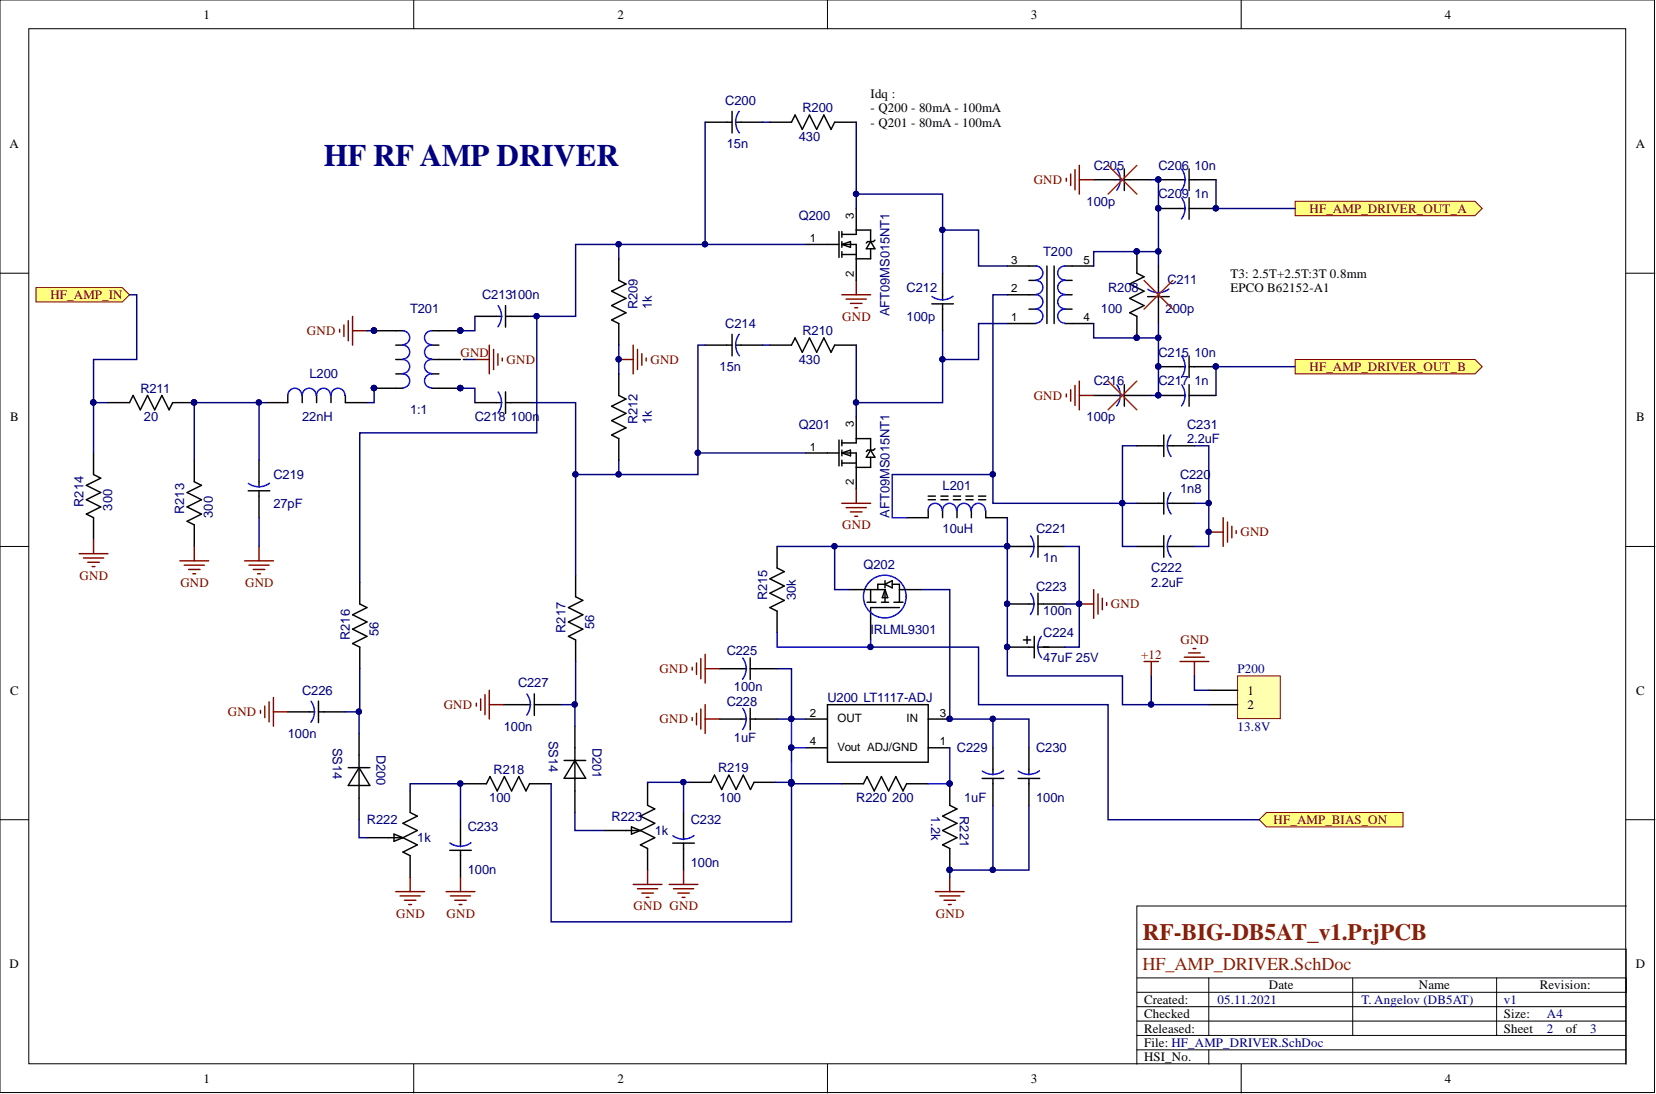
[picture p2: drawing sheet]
<svg xmlns="http://www.w3.org/2000/svg" width="292mm" height="193mm" viewBox="0 0 292 193" stroke-linecap="round" stroke-linejoin="round" font-family="sans-serif">
<defs><g id="words">
<text font-size="5.5" fill="#000080" x="57.1" y="29.2">HF RF AMP DRIVER</text>
<text font-size="4.1" fill="#85200c" x="201.5" y="165.7">RF-BIG-DB5AT_v1.PrjPCB</text>
<text font-size="3.2" fill="#85200c" x="201.5" y="171.1">HF_AMP_DRIVER.SchDoc</text>
<g font-size="2.3">
<text x="35.9" y="3.3">1</text>
<text x="108.9" y="3.3">2</text>
<text x="181.8" y="3.3">3</text>
<text x="254.8" y="3.3">4</text>
<text x="153.6" y="17.2">Idq :</text>
<text x="153.6" y="19.8">- Q200 - 80mA - 100mA</text>
<text x="153.6" y="22.3">- Q201 - 80mA - 100mA</text>
<text x="1.7" y="26.1">A</text>
<text x="288.5" y="26.1">A</text>
<text x="217" y="49">T3: 2.5T+2.5T:3T 0.8mm</text>
<text x="217" y="51.5">EPCO B62152-A1</text>
<text x="1.8" y="74.3">B</text>
<text x="288.6" y="74.3">B</text>
<text x="1.8" y="122.5">C</text>
<text x="220.1" y="122.5">1</text>
<text x="220.1" y="125.1">2</text>
<text x="288.6" y="122.5">C</text>
<text x="1.7" y="170.7">D</text>
<text x="288.5" y="170.7">D</text>
<text x="201.8" y="177.1">Created:</text>
<text x="201.8" y="179.6">Checked</text>
<text x="223.8" y="174.5">Date</text>
<text x="250.3" y="174.5">Name</text>
<text x="265.3" y="179.6">Size:</text>
<text x="271.6" y="174.5">Revision:</text>
<text x="201.8" y="184.7">File: HF_AMP_DRIVER.SchDoc</text>
<text x="201.8" y="182.1">Released:</text>
<text x="265.3" y="182.1">Sheet</text>
<text x="276.2" y="182.1">of</text>
<text x="35.9" y="191">1</text>
<text x="108.9" y="191">2</text>
<text x="181.8" y="191">3</text>
<text x="201.8" y="187.2">HSI_No.</text>
<text x="254.8" y="191">4</text>
</g>
<g font-size="2.3" fill="#000080">
<text x="127.9" y="18.5">C200</text>
<text x="141.6" y="19.8">R200</text>
<text x="128.2" y="26.1">15n</text>
<text x="140.9" y="24.9">430</text>
<text x="192.9" y="29.9">C205</text>
<text x="204.3" y="29.9">C206</text>
<text x="210.7" y="29.9">10n</text>
<text x="204.3" y="35">C209</text>
<text x="210.7" y="35">1n</text>
<text x="140.9" y="38.8">Q200</text>
<text x="191.6" y="36.3">100p</text>
<text x="184" y="45.1">T200</text>
<text x="85" y="52.8">C213100n</text>
<text x="159.9" y="51.5">C212</text>
<text x="195.5" y="51.5">R208</text>
<text x="205.9" y="50.1">C211</text>
<text x="72.3" y="55.3">T201</text>
<text x="112.4" y="54.5" transform="rotate(-90 112.4 54.5)">R209</text>
<text x="115" y="54.5" transform="rotate(-90 115 54.5)">1k</text>
<text x="127.9" y="57.8">C214</text>
<text x="141.6" y="59.1">R210</text>
<text x="156.9" y="55.8" transform="rotate(-90 156.9 55.8)">AFT09MS015NT1</text>
<text x="159.9" y="56.6">100p</text>
<text x="194.2" y="55.3">100</text>
<text x="205.6" y="55.3">200p</text>
<text x="126.9" y="65.4">15n</text>
<text x="140.9" y="64.2">430</text>
<text x="204.3" y="62.9">C215</text>
<text x="210.7" y="62.9">10n</text>
<text x="24.8" y="69.2">R211</text>
<text x="54.6" y="66.7">L200</text>
<text x="192.9" y="68">C216</text>
<text x="204.3" y="68">C217</text>
<text x="210.7" y="68">1n</text>
<text x="25.4" y="74.3">20</text>
<text x="53.3" y="74.3">22nH</text>
<text x="72.3" y="73.1">1:1</text>
<text x="83.8" y="74.3">C218</text>
<text x="90.1" y="74.3">100n</text>
<text x="112.4" y="74.8" transform="rotate(-90 112.4 74.8)">R212</text>
<text x="115" y="74.8" transform="rotate(-90 115 74.8)">1k</text>
<text x="140.9" y="75.6">Q201</text>
<text x="191.6" y="74.3">100p</text>
<text x="209.4" y="75.6">C231</text>
<text x="209.4" y="78.1">2.2uF</text>
<text x="14.7" y="89.4" transform="rotate(-90 14.7 89.4)">R214</text>
<text x="48.2" y="84.5">C219</text>
<text x="48.2" y="89.5">27pF</text>
<text x="166.3" y="86.4">L201</text>
<text x="208.1" y="84.5">C220</text>
<text x="208.1" y="87">1n8</text>
<text x="19.8" y="90" transform="rotate(-90 19.8 90)">300</text>
<text x="32.5" y="90.6" transform="rotate(-90 32.5 90.6)">R213</text>
<text x="37.6" y="91.3" transform="rotate(-90 37.6 91.3)">300</text>
<text x="156.9" y="91.3" transform="rotate(-90 156.9 91.3)">AFT09MS015NT1</text>
<text x="166.3" y="94">10uH</text>
<text x="182.8" y="94">C221</text>
<text x="152.3" y="100.3">Q202</text>
<text x="184" y="99.1">1n</text>
<text x="203.1" y="101">C222</text>
<text x="135.3" y="105.9" transform="rotate(-90 135.3 105.9)">R215</text>
<text x="140.4" y="105.9" transform="rotate(-90 140.4 105.9)">30k</text>
<text x="182.8" y="104.2">C223</text>
<text x="203.1" y="103.5">2.2uF</text>
<text x="61.7" y="112.9" transform="rotate(-90 61.7 112.9)">R216</text>
<text x="66.8" y="112.2" transform="rotate(-90 66.8 112.2)">56</text>
<text x="99.8" y="111.6" transform="rotate(-90 99.8 111.6)">R217</text>
<text x="104.8" y="110.9" transform="rotate(-90 104.8 110.9)">56</text>
<text x="153.6" y="111.8">I</text>
<text x="154.2" y="111.8">RLML9301</text>
<text x="184" y="108.6">100n</text>
<text x="184" y="112.4">C224</text>
<text x="128.2" y="115.6">C225</text>
<text x="184" y="116.9">47uF 25V</text>
<text x="218.3" y="118.7">P200</text>
<text x="53.3" y="122.5">C226</text>
<text x="91.4" y="121.3">C227</text>
<text x="128.2" y="124.5">C228</text>
<text x="129.5" y="121.9">100n</text>
<text x="146" y="123.8">U200 LT1117-ADJ</text>
<text x="50.8" y="130.1">100n</text>
<text x="58.7" y="131.9" transform="rotate(90 58.7 131.9)">SS14</text>
<text x="88.8" y="128.9">100n</text>
<text x="96.8" y="130.6" transform="rotate(90 96.8 130.6)">SS14</text>
<text x="104.5" y="131.9" transform="rotate(90 104.5 131.9)">D201</text>
<text x="129.5" y="130.8">1uF</text>
<text x="218.3" y="128.9">13.8V</text>
<text x="66.4" y="133.2" transform="rotate(90 66.4 133.2)">D200</text>
<text x="87.1" y="136.5">R218</text>
<text x="126.7" y="136.2">R219</text>
<text x="168.8" y="132.7">C229</text>
<text x="182.8" y="132.7">C230</text>
<text x="86.3" y="141.5">100</text>
<text x="126.9" y="141.5">100</text>
<text x="151" y="141.5">R220</text>
<text x="157.4" y="141.5">200</text>
<text x="164.2" y="143.9" transform="rotate(90 164.2 143.9)">1.2k</text>
<text x="169.3" y="143.9" transform="rotate(90 169.3 143.9)">R221</text>
<text x="170.1" y="141.5">1uF</text>
<text x="182.8" y="141.5">100n</text>
<text x="64.7" y="145.3">R222</text>
<text x="73.6" y="148.6">1k</text>
<text x="82.5" y="146.6">C233</text>
<text x="107.9" y="144.8">R223</text>
<text x="115.5" y="147.3">1k</text>
<text x="121.8" y="145.3">C232</text>
<text x="82.5" y="154.2">100n</text>
<text x="121.8" y="153">100n</text>
<text x="214.7" y="177.1">05.11.2021</text>
<text x="240.1" y="177.1">T. Angelov (DB5AT)</text>
<text x="265.3" y="177.1">v1</text>
<text x="272.9" y="179.6">A4</text>
<text x="272.9" y="182.1">2</text>
<text x="280.5" y="182.1">3</text>
</g>
<g font-size="2.3" fill="#800000">
<text x="182.3" y="32.5">GND</text>
<text x="231" y="37.5">HF_AMP_DRIVER_OUT_A</text>
<text x="8.9" y="52.8">HF_AMP_IN</text>
<text x="54.2" y="59.1">GND</text>
<text x="148.6" y="56.6">GND</text>
<text x="81.2" y="62.9">GND</text>
<text x="89.3" y="64.2">GND</text>
<text x="114.7" y="64.2">GND</text>
<text x="231" y="65.4">HF_AMP_DRIVER_OUT_B</text>
<text x="182.3" y="70.5">GND</text>
<text x="148.6" y="93.3">GND</text>
<text x="218.8" y="94.6">GND</text>
<text x="14" y="102.2">GND</text>
<text x="31.8" y="103.5">GND</text>
<text x="43.2" y="103.5">GND</text>
<text x="196" y="107.3">GND</text>
<text x="208.2" y="113.6">GND</text>
<text x="116.3" y="118.7">GND</text>
<text x="201.3" y="116.2">+12</text>
<text x="78.3" y="125.1">GND</text>
<text x="40.2" y="126.3">GND</text>
<text x="116.3" y="127.6">GND</text>
<text x="224.6" y="145.3">HF_AMP_BIAS_ON</text>
<text x="69.9" y="161.8">GND</text>
<text x="78.8" y="161.8">GND</text>
<text x="111.8" y="160.6">GND GND</text>
<text x="165.1" y="161.8">GND</text>
</g>
<g font-size="2">
<text x="150.6" y="38.6" transform="rotate(-90 150.6 38.6)">3</text>
<text x="142.8" y="42.7">1</text>
<text x="178.4" y="46.5">3</text>
<text x="191.1" y="46.5">5</text>
<text x="150.6" y="48.8" transform="rotate(-90 150.6 48.8)">2</text>
<text x="178.4" y="51.6">2</text>
<text x="178.4" y="56.6">1</text>
<text x="191.1" y="56.6">4</text>
<text x="150.6" y="75.3" transform="rotate(-90 150.6 75.3)">3</text>
<text x="142.8" y="79.5">1</text>
<text x="150.6" y="85.6" transform="rotate(-90 150.6 85.6)">2</text>
<text x="142.8" y="131.5">4</text>
<text x="142.8" y="126.4">2</text>
<text x="147.7" y="127.4">OUT</text>
<text x="159.9" y="127.4">IN</text>
<text x="165.8" y="126.4">3</text>
<text x="165.8" y="131.5">1</text>
<text x="147.7" y="132.5">Vout ADJ/GND</text>
</g>
</g></defs>
<g fill="#fff" stroke="#000" stroke-width=".18">
<path d="M0 0h291.8v192.7h-291.8z"/>
<path d="M5.1 5.1h281.7v182.5h-281.7z"/>
</g>
<g fill="none" stroke="#000" stroke-width=".18">
<path d="M73 0v5.1M146 0v5.1M218.9 0v5.1M0 48.2h5.1M286.8 48.2h5.1M0 96.4h5.1M286.8 96.4h5.1M0 144.6h5.1M286.8 159.8h-86.3v27.9M286.8 144.6h5.1M200.5 167.4h86.3v20.3M200.5 177.6h86.3"/>
<path d="M200.5 175h86.3M200.5 172.5h86.3M213.2 172.5v10.1M238.6 172.5v10.1M264 172.5v10.1M73 187.7v5.1M146 187.7v5.1M200.5 182.6h86.3M200.5 180.1h86.3M200.5 185.2h86.3M213.2 185.2v2.5M218.9 187.7v5.1"/>
</g>
<g fill="none" stroke="#000" stroke-width=".25">
<path d="M129.1 19.7v3.8M124.4 21.6h4.7M129.8 21.6h4.7M135.8 21.6h3.8l.6-1.3 1.3 2.5 1.3-2.5 1.3 2.5 1.2-2.5 1.3 2.5 .6-1.2h3.8M192.9 31.7h4.8M198.3 31.7h4.8M198.3 29.8v3.8M204.3 36.8h4.8M204.3 31.7h4.8M209.7 36.8h4.8M209.7 29.8v3.8M209.7 34.9v3.8"/>
<path d="M209.7 31.7h4.8M66 58.3h5.1M76.2 58.3h5M83.8 55.8h4.7M89.2 53.9v3.8M89.2 55.8h4.7M109.1 45.7v3.8l1.3 .6-2.5 1.3 2.5 1.2-2.5 1.3 2.5 1.3-2.5 1.2 1.2 .7v3.8M129.1 59v3.8M164.4 53.6h3.8M166.3 48.2v4.8M166.3 53.6v4.7M177.7 52h5.1"/>
<path d="M177.7 57.1h5.1M177.7 46.9h5.1M181.5 49.5h1.3M181.5 54.5h1.3M184.7 46.9v10.2M185.9 46.9v10.2M187.8 49.5h1.3M187.8 52h1.3M187.8 54.5h1.3M187.8 57.1h5.1M187.8 46.9h5.1M200.5 44.4v3.8l1.3 .6-2.5 1.3 2.5 1.3-2.5 1.2 2.5 1.3-2.5 1.3 1.2 .6v3.8"/>
<path d="M202.4 52.3h3.8M204.3 46.9v4.8M204.3 52.3v4.8M16.5 79.9v3.8l1.3 .6-2.6 1.3 2.6 1.3-2.6 1.2 2.6 1.3-2.6 1.3 1.3 .6v3.8M19 71h3.8l.7-1.2 1.2 2.5 1.3-2.5 1.3 2.5 1.3-2.5 1.2 2.5 .7-1.3h3.8M50.8 69.8v1.2h-3.8M53.3 69.8v1.2M55.8 69.8v1.2M58.4 69.8v1.2M60.9 69.8v1.2h3.8M66 68.5h5.1M69.8 60.9h1.3"/>
<path d="M69.8 65.9h1.3M69.8 63.4h1.3M76.2 60.9h1.2M76.2 65.9h1.2M76.2 63.4h5M76.2 68.5h5M81.7 63.4h.5M83.8 71h4.7M89.2 71h4.7M89.2 69.1v3.8M109.1 65.9v3.9l1.3 .6-2.5 1.3 2.5 1.2-2.5 1.3 2.5 1.3-2.5 1.2 1.2 .7v3.8M124.4 60.9h4.7"/>
<path d="M129.8 60.9h4.7M135.8 60.9h3.8l.6-1.3 1.3 2.5 1.3-2.5 1.3 2.5 1.2-2.5 1.3 2.5 .6-1.2h3.8M192.9 69.8h4.8M198.3 69.8h4.8M198.3 67.9v3.8M204.3 69.8h4.8M204.3 64.7h4.8M209.7 62.8v3.8M209.7 67.9v3.8M209.7 69.8h4.8M209.7 64.7h4.8M34.3 81.2v3.8l1.2 .6-2.5 1.3 2.5 1.2-2.5 1.3 2.5 1.3-2.5 1.3 1.3 .6v3.8"/>
<path d="M43.8 86.6h3.8M45.7 81.2v4.7M45.7 86.6v4.7M137.1 96.4v3.8l1.2 .6-2.5 1.3 2.5 1.3-2.5 1.2 2.5 1.3-2.5 1.3 1.3 .6v3.8M163.7 87.5h1.3M163.7 88.1h1.3M163.7 90v1.3h-3.8M166 87.5h1.2M166 88.1h1.2M166.3 90v1.3M168.2 87.5h1.2M168.2 88.1h1.2"/>
<path d="M168.8 90v1.3M170.4 87.5h1.2M170.4 88.1h1.2M171.3 90v1.3M172.6 87.5h1.3M172.6 88.1h1.3M173.9 90v1.3h3.8M177.7 96.4h4.8M183.1 96.4h4.7M183.1 94.5v3.8M200.5 96.4h4.8M200.5 88.8h4.8"/>
<path d="M205.3 86.9v3.8M205.3 94.5v3.8M205.9 96.4h4.8M205.9 88.8h4.8M63.5 102.7v3.8l1.2 .7-2.5 1.2 2.5 1.3-2.5 1.3 2.5 1.2-2.5 1.3 1.3 .6v3.9M101.5 101.5v3.8l1.3 .6-2.5 1.3 2.5 1.2-2.5 1.3 2.5 1.3-2.5 1.2 1.2 .7v3.8M126.9 118h4.8M132.3 116v3.9M132.3 118h4.8M149.8 104h6.3M152.9 106.2h1.6M153.6 104v2.2"/>
<path d="M155.5 106.2h1.2M156.1 103.1l1.3-.7v1.3zM156.1 104l.5 1.4h-1zM156.1 102.4v1.3M156.1 104v2.2M156.1 103.1h-1.3v.9M157.4 103.1h1.2v3.1M157.7 106.2h1.6M158.6 107.2h-5v5.7M158.6 104h3.9M177.7 106.5h4.8M177.7 114.1h4.7"/>
<path d="M180.5 112.9h1.3M181.2 112.2v1.3M182.4 112.2v3.8M183.1 114.1h4.7M183.1 104.6v3.8M183.1 106.5h4.7M50.8 125.6h4.7M56.2 125.6h4.7M56.2 123.7v3.8M61.4 135.4h3.8M63.3 129.4v15.2M63.3 135.4l1.9 3.2h-3.8z"/>
<path d="M72.3 139.5v3.8l1.3 .7-2.5 1.2 2.5 1.3-2.5 1.3M82 138.2h3.8l.6-1.2 1.3 2.5 1.3-2.5 1.2 2.5 1.3-2.5 1.3 2.5 .6-1.3h3.8M88.8 124.3h4.8M94.2 124.3h4.8M94.2 122.4v3.8M99.5 134.1h3.8M101.4 128.1v15.2M101.4 134.1l1.9 3.2h-3.8zM114.2 138.2v3.9l1.3 .6-2.5 1.3 2.5 1.2-2.5 1.3M121.6 138h3.8l.6-1.3 1.3 2.6 1.3-2.6 1.2 2.6 1.3-2.6 1.3 2.6 .6-1.3h3.8M126.9 126.8h4.8M132.3 126.8h4.8"/>
<path d="M132.3 124.9v3.8M142.1 126.8h3.9M142.1 131.9h3.9M146 124.3h17.7v10.1h-17.7zM148.5 138.2h3.8l.6-1.2 1.3 2.5 1.3-2.5 1.2 2.5 1.3-2.5 1.3 2.5 .6-1.3h3.8M163.7 126.8h3.8M163.7 131.9h3.8M167.5 138.2v3.9l1.3 .6-2.5 1.3 2.5 1.2-2.5 1.3 2.5 1.3-2.5 1.2 1.2 .7v3.8M173.2 137.3h3.8M175.1 131.9v4.8M175.1 137.3v4.8M179.6 137.3h3.8"/>
<path d="M181.5 131.9v4.8M181.5 137.3v4.8M64.7 147.8h6.4M69.5 147.1l1.6 .7-1.6 .6zM71.1 147.8l2.5 1.2-2.5 1.3 1.2 .6v3.8M106.6 146.5h6.4M111.4 145.9l1.6 .6-1.6 .6zM113 146.5l2.5 1.3-2.5 1.2 1.2 .7v3.8"/>
</g>
<g fill="#000080" stroke="#000080" stroke-width=".18">
<circle cx="167.5" cy="138.2" r=".47"/>
<circle cx="167.5" cy="153.4" r=".47"/>
<circle cx="81.2" cy="58.3" r=".47"/>
<circle cx="81.2" cy="68.4" r=".47"/>
<circle cx="66" cy="58.3" r=".47"/>
<circle cx="66" cy="68.4" r=".47"/>
<circle cx="177.6" cy="96.4" r=".47"/>
<circle cx="177.6" cy="106.5" r=".47"/>
<circle cx="177.6" cy="114.1" r=".47"/>
<circle cx="167.5" cy="126.8" r=".47"/>
<circle cx="190.3" cy="106.5" r=".47"/>
<circle cx="213.2" cy="93.8" r=".47"/>
<circle cx="109.1" cy="63.4" r=".47"/>
<circle cx="34.2" cy="71" r=".47"/>
<circle cx="200.5" cy="59.6" r=".47"/>
<circle cx="200.5" cy="44.3" r=".47"/>
<circle cx="214.5" cy="36.7" r=".47"/>
<circle cx="204.3" cy="36.7" r=".47"/>
<circle cx="204.3" cy="31.7" r=".47"/>
<circle cx="204.3" cy="69.7" r=".47"/>
<circle cx="214.5" cy="64.6" r=".47"/>
<circle cx="204.3" cy="64.6" r=".47"/>
</g>
<g fill="none" stroke="#00f" stroke-width=".25">
<path d="M130.4 19.6a3.1 3.1 0 0 0 0 3.8M197 29.8a3.1 3.1 0 0 1 0 3.7M208.4 34.9a3.1 3.1 0 0 1 0 3.7M208.4 29.8a3.1 3.1 0 0 1 0 3.7M71.1 58.3a1.23 1.23 0 0 1 1.2 1.3 1.23 1.23 0 0 1-1.2 1.2M76.2 58.3a1.23 1.23 0 0 0-1.3 1.3 1.23 1.23 0 0 0 1.2 1.2M87.9 53.9a3.1 3.1 0 0 1-.1 3.7M130.4 59a3.1 3.1 0 0 0 0 3.8M168.1 52.3a3.1 3.1 0 0 1-3.7 0M182.8 54.5a1.23 1.23 0 0 1 1.2 1.3 1.23 1.23 0 0 1-1.2 1.2M182.8 52a1.23 1.23 0 0 1 1.2 1.2 1.23 1.23 0 0 1-1.2 1.3M182.8 49.5a1.23 1.23 0 0 1 1.2 1.2 1.23 1.23 0 0 1-1.2 1.2"/>
<path d="M182.8 46.9a1.23 1.23 0 0 1 1.2 1.3 1.23 1.23 0 0 1-1.2 1.2M187.8 54.5a1.23 1.23 0 0 0-1.2 1.3 1.23 1.23 0 0 0 1.2 1.2M187.8 52a1.23 1.23 0 0 0-1.2 1.2 1.23 1.23 0 0 0 1.2 1.3M187.8 49.5a1.23 1.23 0 0 0-1.2 1.2 1.23 1.23 0 0 0 1.2 1.2M187.8 46.9a1.23 1.23 0 0 0-1.2 1.3 1.23 1.23 0 0 0 1.2 1.2M206.2 51a3.1 3.1 0 0 1-3.7 0M53.2 69.8a1.23 1.23 0 0 0-1.2-1.3 1.23 1.23 0 0 0-1.2 1.3M55.8 69.8a1.23 1.23 0 0 0-1.3-1.3 1.23 1.23 0 0 0-1.2 1.3M58.3 69.8a1.23 1.23 0 0 0-1.2-1.3 1.23 1.23 0 0 0-1.3 1.3M60.8 69.8a1.23 1.23 0 0 0-1.2-1.3 1.23 1.23 0 0 0-1.2 1.3M71.1 60.9a1.23 1.23 0 0 1 1.2 1.2 1.23 1.23 0 0 1-1.2 1.2M71.1 63.4a1.23 1.23 0 0 1 1.2 1.2 1.23 1.23 0 0 1-1.2 1.3"/>
<path d="M71.1 65.9a1.23 1.23 0 0 1 1.2 1.3 1.23 1.23 0 0 1-1.2 1.2M76.2 60.9a1.23 1.23 0 0 0-1.3 1.2 1.23 1.23 0 0 0 1.2 1.2M76.2 63.4a1.23 1.23 0 0 0-1.3 1.2 1.23 1.23 0 0 0 1.2 1.3M76.2 65.9a1.23 1.23 0 0 0-1.3 1.3 1.23 1.23 0 0 0 1.2 1.2M87.9 69.1a3.1 3.1 0 0 1-.1 3.8M197 67.9a3.1 3.1 0 0 1 0 3.7M208.4 67.9a3.1 3.1 0 0 1 0 3.7M208.4 62.8a3.1 3.1 0 0 1 0 3.7M47.5 85.2a3.1 3.1 0 0 1-3.7 .1M166.2 90a1.23 1.23 0 0 0-1.2-1.2 1.23 1.23 0 0 0-1.3 1.2M168.7 90a1.23 1.23 0 0 0-1.2-1.2 1.23 1.23 0 0 0-1.2 1.2M171.3 90a1.23 1.23 0 0 0-1.3-1.2 1.23 1.23 0 0 0-1.2 1.2"/>
<path d="M173.8 90a1.23 1.23 0 0 0-1.2-1.2 1.23 1.23 0 0 0-1.3 1.2M181.8 94.5a3.1 3.1 0 0 1-.1 3.7M206.5 94.5a3.1 3.1 0 0 0 .1 3.8M206.5 86.9a3.1 3.1 0 0 0 .1 3.8M131 116.1a3.1 3.1 0 0 1 0 3.7M181.8 104.7a3.1 3.1 0 0 1-.1 3.7M183.7 112.2a3.1 3.1 0 0 0 0 3.8M54.9 123.7a3.1 3.1 0 0 1-.1 3.7M92.9 122.4a3.1 3.1 0 0 1 0 3.7M131 125a3.1 3.1 0 0 1 0 3.7M177 136a3.1 3.1 0 0 1-3.7 0M183.3 136a3.1 3.1 0 0 1-3.7 0"/>
<circle cx="156.1" cy="105.2" r="3.8"/>
</g>
<g fill="none" stroke="#800000" stroke-width=".25">
<path d="M188.1 31.4v.6M188.9 30.7v2M189.6 29.9v3.6M190.4 29.2v5M190.4 31.7h2.5M59.9 58.1v.5M60.7 57.3v2.1M61.4 56.6v3.5M62.2 55.8v5.1M62.2 58.3h2.5M148.5 52h5.1M149.3 52.8h3.5"/>
<path d="M150 53.5h2M150.8 54.3h.5M151 49.5v2.5M83.8 63.4h2.5M86.3 60.9v5M87.1 61.6v3.6M87.8 62.4v2M88.6 63.2v.5M109.1 63.4h2.6M111.7 60.9v5M112.4 61.6v3.6M113.2 62.4v2"/>
<path d="M114 63.2v.5M188.1 69.5v.5M188.9 68.7v2.1M189.6 68v3.5M190.4 67.2v5.1M190.4 69.8h2.5M14 97.7h5M14.7 98.4h3.6M15.5 99.2h2M16.2 99.9h.6M16.5 95.1v2.6M31.7 98.9h5.1"/>
<path d="M32.5 99.7h3.5M34.3 96.4v2.5M43.2 98.9h5M43.9 99.7h3.6M45.7 96.4v2.5M148.5 88.8h5.1M149.3 89.5h3.5M150 90.3h2M150.8 91.1h.5M151 86.2v2.6M213.2 93.9h2.6M215.8 91.3v5.1"/>
<path d="M216.5 92.1v3.5M217.3 92.8v2.1M218 93.6v.5M33.3 100.4h2M34 101.2h.5M44.7 100.4h2M45.4 101.2h.5M122.1 117.7v.5M122.9 116.9v2.1M123.6 116.2v3.5M124.4 115.4v5.1M124.4 118h2.5"/>
<path d="M190.4 106.5h2.5M192.9 104v5.1M193.7 104.8v3.5M194.4 105.5v2.1M195.2 106.3v.5M201.8 116.7h2.5M203.1 116.7v2.5M208.1 116.7h5.1M208.9 115.9h3.6M209.7 115.2h2M210.4 114.4h.5M210.7 116.7v2.5"/>
<path d="M45.9 125.3v.5M46.7 124.5v2.1M47.5 123.8v3.5M48.2 123v5.1M48.2 125.6h2.6M84 124v.5M84.8 123.3v2M85.5 122.5v3.6M86.3 121.8v5M86.3 124.3h2.5M122.1 126.6v.5M122.9 125.8v2"/>
<path d="M123.6 125.1v3.5M124.4 124.3v5.1M124.4 126.8h2.5M69.8 157.3h5.1M70.6 158h3.5M71.3 158.8h2.1M72.1 159.6h.5M72.3 154.7v2.6M111.7 156h5.1M112.4 156.8h3.6M113.2 157.5h2M114 158.3h.5"/>
<path d="M114.2 153.5v2.5M165 157.3h5.1M165.8 158h3.5M166.5 158.8h2M167.3 159.6h.5M167.5 154.7v2.6"/>
</g>
<path d="M153.6 15.2h30.4v8.8h-30.4z" fill="#fff" stroke="#fff" stroke-width=".18"/>
<g fill="#ffff80" stroke="#800000" stroke-width=".18">
<path d="M6.3 50.7h15.3l1.2 1.3-1.2 1.3h-15.3z" fill-rule="evenodd"/>
<path d="M222.1 144.6l1.3-1.3h24.1v2.6h-24.1z" fill-rule="evenodd"/>
<path d="M228.5 35.5h31.7l1.2 1.3-1.2 1.2h-31.7z" fill-rule="evenodd"/>
<path d="M228.5 63.4h31.7l1.2 1.3-1.2 1.2h-31.7z" fill-rule="evenodd"/>
</g>
<g fill="none" stroke="#000" stroke-width=".25">
<path d="M151 36.8v4.5h-2.5M142.1 43.1h5.9M148 40.8v4.6M148.5 43.1h2.5v6.4M148.5 43.1l1.5-.5v1zM148.5 40.8v1M148.5 42.6v1M148.5 44.4v1M148.5 44.9h2.5M151 40.6h2.6v2M153.6 42.6l.7 1.3h-1.5zM153.6 43.9v1.8h-2.6"/>
<path d="M154.3 42.4l-.2 .2h-1l-.3 .3M142.1 79.9h5.9M148 77.6v4.6M148.5 79.9h2.5v6.3M148.5 79.9l1.5-.5v1zM148.5 77.6v1M148.5 79.4v1M151 77.4h2.6v2M151 73.6v4.5h-2.5M153.6 79.4l.7 1.3h-1.5zM154.3 79.1l-.2 .3h-1l-.3 .2M200.5 78.6h4.8"/>
<path d="M205.3 76.7v3.8M205.9 78.6h4.8M148.5 81.2v1M148.5 81.7h2.5M153.6 80.7v1.7h-2.6"/>
</g>
<path d="M206.5 76.7a3.1 3.1 0 0 0 .1 3.8" fill="none" stroke="#00f" stroke-width=".25"/>
<path d="M218.3 119.2h7.5v7.6h-7.5z" fill="#ffffb0" stroke="#800000" stroke-width=".18"/>
<path d="M213.2 121.8h5.1M213.2 124.3h5.1M79.3 150h3.8M81.2 144.6v4.8M81.2 150v4.7M118.7 148.7h3.8M120.6 143.3v4.8M120.6 148.7v4.8" fill="none" stroke="#000" stroke-width=".25"/>
<path d="M157.4 83.7v7.6h2.5M137.1 111.6v2.5h16.5v-1.2M139.6 134.4v3.8M139.6 126.8v5.1h2.5M167.5 131.9v6.3h-3.8M83.1 148.7a3.1 3.1 0 0 1-3.7 0M122.4 147.4a3.1 3.1 0 0 1-3.7 0" fill="none" stroke="#00f" stroke-width=".25"/>
<path d="M78.7 157.3h5.1M79.5 158h3.5M80.2 158.8h2M81 159.6h.5M81.2 154.7v2.6M118 156h5.1M118.8 156.8h3.5M119.6 157.5h2M120.3 158.3h.5M120.6 153.5v2.5" fill="none" stroke="#800000" stroke-width=".25"/>
<g fill="none" stroke="#000080" stroke-width=".25">
<path d="M124.4 21.6v21.5M134.5 21.6h1.3M151 34.2h15.3v14M151 21.6v15.2M203.1 31.7h1.2v12.7M214.5 31.7v5.1h14M22.8 52h1.3v11.4h-7.6v7.6M64.7 58.3h1.3M83.8 55.8v2.5h-2.6M94.7 55.8v20.5h-31.2v26.4M109.1 45.7v-2.6h-7.6v12.7h-7.6M109.1 43.1h33"/>
<path d="M166.3 40.6h6.3v6.3h5.1M166.3 58.3v12.7h-15.3M177.7 57.1h-5.1v6.3h-6.3M177.7 52h-2.6v31.7M192.9 57.1v2.5h11.4v-2.5M192.9 46.9v-2.5h11.4v2.5M204.3 59.6v10.2h-1.2M16.5 71v8.9M16.5 71h2.5M45.7 71v10.2M47 71h-12.7v10.2M66 68.5v2.5h-1.3"/>
<path d="M81.2 68.5h2.6v2.5M82.2 63.4h1.6M93.9 71h7.6v12.7h7.6v-2.5M109.1 60.9v5M123.1 79.9h19M124.4 60.9h-1.3v22.8h-14M134.5 60.9h1.3M151 60.9v12.7M200.5 78.6h-2.5v17.8h2.5M210.7 78.6h2.5v10.2M228.5 64.7h-14v5.1M45.7 91.3v5.1"/>
<path d="M101.5 83.7v17.8M137.1 96.4h40.6M147.2 96.4v7.6h2.6M157.4 83.7h17.7v5.1h25.4M177.7 91.3v27.9h20.3v5.1h5.1v-5.1M187.8 96.4h2.6v17.7h-2.6M210.7 88.8h2.5v7.6h-2.5M63.5 118v7.6h-2.6M101.5 116.7v7.6h-2.5M137.1 118h2.5v8.8M153.6 114.1h19v10.2h22.9v20.3h26.6M162.5 104h5v22.8h7.6v5.1"/>
<path d="M187.8 106.5h2.6M210.7 119.2v2.6h2.5M63.3 125.6v3.8M81.2 138.2h-8.9v1.3M82 138.2h-.8v6.4M101.4 124.3v3.8M120.6 138v5.3M121.6 138h-7.4v.2M136.8 138h2.8v24.6h-42.4v-24.4M137.1 126.8h5M139.6 131.9v2.5M139.6 138.2h8.9"/>
<path d="M175.1 126.8h6.4v5.1M203.1 124.3h10.1M63.3 144.6v3.2h1.4M101.4 143.3v3.2h5.2M175.1 142.1v11.4h-7.6v1.2M181.5 142.1v11.4h-6.4"/>
</g>
<g fill="#000080" stroke="#000080" stroke-width=".18">
<circle cx="139.6" cy="131.9" r=".47"/>
<circle cx="147.2" cy="96.4" r=".47"/>
<circle cx="175.1" cy="126.8" r=".47"/>
<circle cx="167.5" cy="126.8" r=".47"/>
<circle cx="198" cy="88.7" r=".47"/>
<circle cx="190.3" cy="106.5" r=".47"/>
<circle cx="213.2" cy="93.8" r=".47"/>
<circle cx="213.2" cy="88.7" r=".47"/>
<circle cx="153.5" cy="114.1" r=".47"/>
<circle cx="167.5" cy="138.2" r=".47"/>
<circle cx="139.6" cy="126.8" r=".47"/>
<circle cx="167.5" cy="153.4" r=".47"/>
<circle cx="175.1" cy="153.4" r=".47"/>
<circle cx="109.1" cy="63.4" r=".47"/>
<circle cx="101.4" cy="124.3" r=".47"/>
<circle cx="101.5" cy="83.7" r=".47"/>
<circle cx="63.3" cy="125.5" r=".47"/>
<circle cx="94.6" cy="55.8" r=".47"/>
<circle cx="139.6" cy="138.2" r=".47"/>
<circle cx="139.6" cy="138" r=".47"/>
<circle cx="203" cy="124.3" r=".47"/>
<circle cx="177.6" cy="96.4" r=".47"/>
<circle cx="175.1" cy="83.7" r=".47"/>
<circle cx="177.6" cy="114.1" r=".47"/>
<circle cx="177.6" cy="106.5" r=".47"/>
<circle cx="16.5" cy="71" r=".47"/>
<circle cx="109.1" cy="83.7" r=".47"/>
<circle cx="109.1" cy="43.1" r=".47"/>
<circle cx="124.3" cy="43.1" r=".47"/>
<circle cx="123.1" cy="79.9" r=".47"/>
<circle cx="66" cy="68.4" r=".47"/>
<circle cx="66" cy="58.3" r=".47"/>
<circle cx="81.2" cy="58.3" r=".47"/>
<circle cx="81.2" cy="68.4" r=".47"/>
<circle cx="166.2" cy="40.5" r=".47"/>
<circle cx="166.2" cy="63.4" r=".47"/>
<circle cx="151" cy="71" r=".47"/>
<circle cx="151" cy="34.2" r=".47"/>
<circle cx="200.5" cy="59.6" r=".47"/>
<circle cx="204.3" cy="59.6" r=".47"/>
<circle cx="200.5" cy="44.3" r=".47"/>
<circle cx="204.3" cy="44.3" r=".47"/>
<circle cx="214.5" cy="36.7" r=".47"/>
<circle cx="214.5" cy="64.6" r=".47"/>
<circle cx="204.3" cy="69.7" r=".47"/>
<circle cx="204.3" cy="64.6" r=".47"/>
<circle cx="204.3" cy="31.7" r=".47"/>
<circle cx="204.3" cy="36.7" r=".47"/>
<circle cx="120.5" cy="138" r=".47"/>
<circle cx="81.2" cy="138.2" r=".47"/>
<circle cx="45.7" cy="71" r=".47"/>
<circle cx="34.2" cy="71" r=".47"/>
</g>
<path d="M195.5 29.2l5 5M200.5 29.2l-5 5M201.8 49.5l5.1 5M206.9 49.5l-5.1 5M195.5 67.2l5 5.1M200.5 67.2l-5 5.1" fill="none" stroke="#f00" stroke-width=".25"/>
<path d="M217 46.9h30.4v6.3h-30.4z" fill="#fff" stroke="#fff" stroke-width=".18"/>
<use href="#words"/>
</svg>
